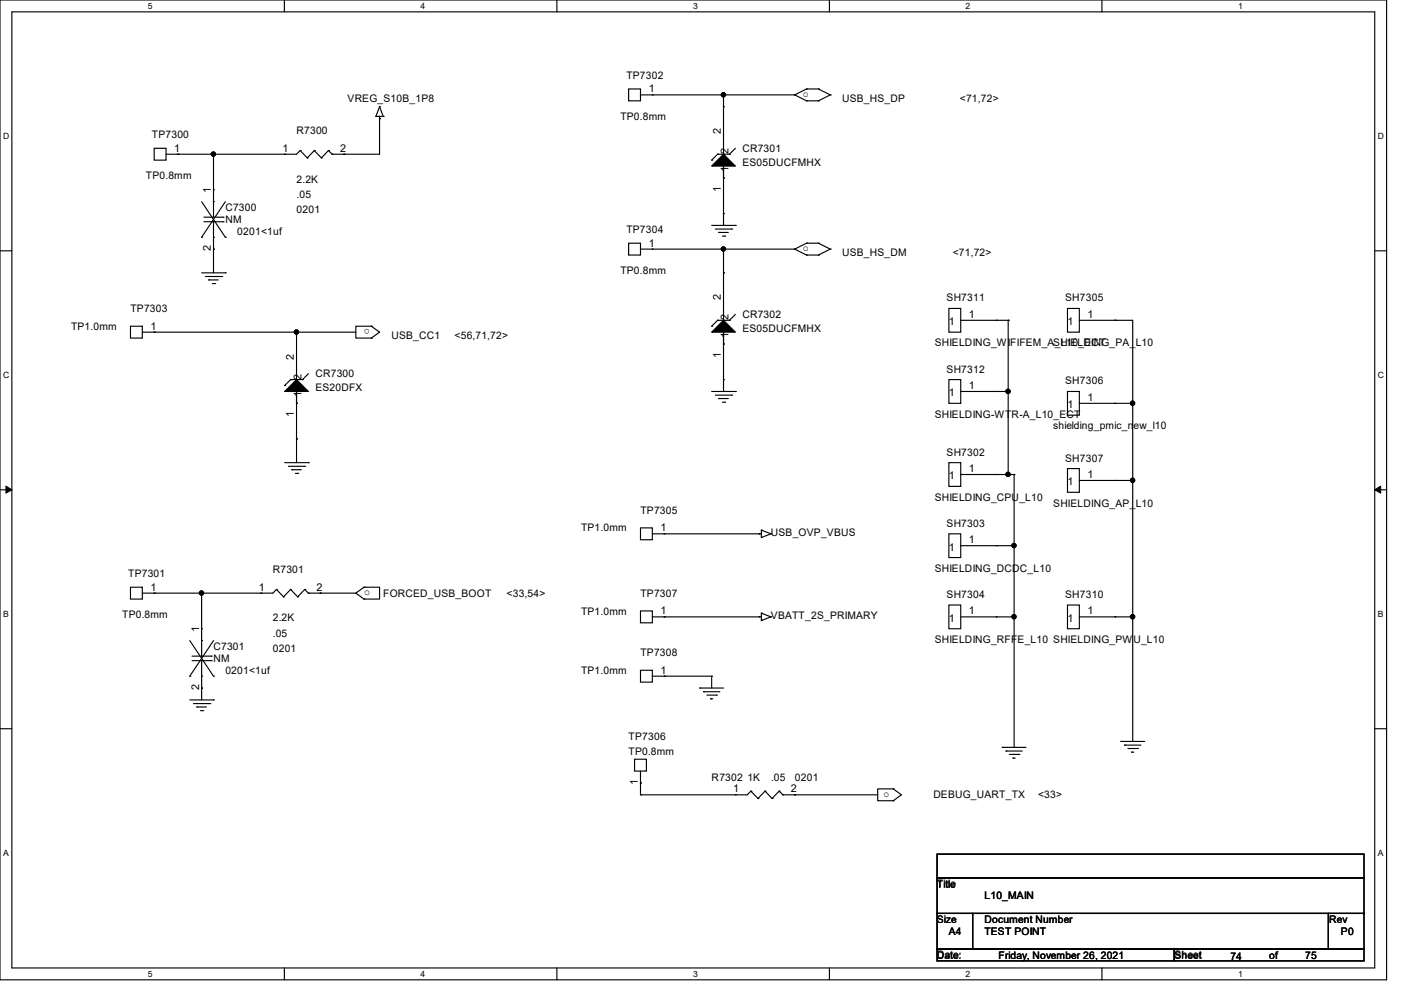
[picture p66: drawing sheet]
<svg xmlns="http://www.w3.org/2000/svg" width="210mm" height="149mm" viewBox="0 0 210 149" stroke-linecap="round" stroke-linejoin="round" font-family="sans-serif">
<defs><g id="words">
<g font-size="1.6">
<text x="93.9" y="11.8">TP7302</text>
<text x="52.1" y="15.3">VREG_S10B_1P8</text>
<text x="93" y="18">TP0.8mm</text>
<text x="97.2" y="13.8">1</text>
<text x="120.4" y="14.6">o</text>
<text x="126.2" y="15.3">USB_HS_DP</text>
<text x="143.9" y="15.3">&lt;71,72&gt;</text>
<text x="22.8" y="20.7">TP7300</text>
<text x="26.1" y="22.7">1</text>
<text x="42.3" y="22.7">1</text>
<text x="44.4" y="20.1">R7300</text>
<text x="51" y="22.7">2</text>
<text x="108.1" y="20.1" transform="rotate(-90 108.1 20.1)">2</text>
<text x="109.2" y="23.1" transform="rotate(-90 109.2 23.1)">2</text>
<text x="111.3" y="22.8">CR7301</text>
<text x="21.9" y="26.9">TP0.8mm</text>
<text x="31.6" y="29" transform="rotate(-90 31.6 29)">1</text>
<text x="44.4" y="27.4">2.2K</text>
<text x="44.4" y="29.7">.05</text>
<text x="108.1" y="28.8" transform="rotate(-90 108.1 28.8)">1</text>
<text x="109.2" y="25.8" transform="rotate(-90 109.2 25.8)">1</text>
<text x="111.3" y="24.9">ES05DUCFMHX</text>
<text x="33.8" y="31.7">C7300</text>
<text x="33.8" y="33.4">NM</text>
<text x="35.6" y="35.2">0201&lt;1uf</text>
<text x="44.4" y="32">0201</text>
<text x="93.9" y="34.9">TP7304</text>
<text x="31.6" y="37.7" transform="rotate(-90 31.6 37.7)">2</text>
<text x="93" y="41.1">TP0.8mm</text>
<text x="97.2" y="37">1</text>
<text x="120.4" y="37.7">o</text>
<text x="126.2" y="38.4">USB_HS_DM</text>
<text x="142.8" y="38.4">&lt;71,72&gt;</text>
<text x="19.6" y="46.8">TP7303</text>
<text x="108.1" y="45" transform="rotate(-90 108.1 45)">2</text>
<text x="111.3" y="47.7">CR7302</text>
<text x="141.9" y="45.2">SH7311</text>
<text x="145.2" y="47.6">1</text>
<text x="159.7" y="45.2">SH7305</text>
<text x="163" y="47.6">1</text>
<text x="10.7" y="49.4">TP1.0mm</text>
<text x="22.6" y="49.4">1</text>
<text x="44.1" y="53.9" transform="rotate(-90 44.1 53.9)">2</text>
<text x="55.5" y="49.4" transform="rotate(-180 55.5 49.4)">o</text>
<text x="58.7" y="50.9">USB_CC1</text>
<text x="68.1" y="50.9">&lt;56,71,72&gt;</text>
<text x="108.1" y="53.7" transform="rotate(-90 108.1 53.7)">1</text>
<text x="109.2" y="50.7" transform="rotate(-90 109.2 50.7)">1</text>
<text x="109.2" y="48" transform="rotate(-90 109.2 48)">2</text>
<text x="111.3" y="49.8">ES05DUCFMHX</text>
<text x="140.1" y="51.9">SHIELDING_WIFIFEM_A_L10_ECT</text>
<text x="142.2" y="48.7">1</text>
<text x="157.9" y="51.9">SHIELDING_PA_L10</text>
<text x="160" y="48.7">1</text>
<text x="45.2" y="59.6" transform="rotate(-90 45.2 59.6)">1</text>
<text x="45.2" y="56.9" transform="rotate(-90 45.2 56.9)">2</text>
<text x="47.3" y="56.6">CR7300</text>
<text x="47.3" y="58.7">ES20DFX</text>
<text x="141.9" y="55.8">SH7312</text>
<text x="142.2" y="59.4">1</text>
<text x="145.2" y="58.3">1</text>
<text x="159.7" y="57.6">SH7306</text>
<text x="44.1" y="62.6" transform="rotate(-90 44.1 62.6)">1</text>
<text x="140.1" y="62.6">SHIELDING-WTR-A_L10_ECT</text>
<text x="157.9" y="64.4">shielding_pmic_new_l10</text>
<text x="160" y="61.2">1</text>
<text x="163" y="60.1">1</text>
<text x="141.9" y="68.3">SH7302</text>
<text x="142.2" y="71.8">1</text>
<text x="145.2" y="70.7">1</text>
<text x="159.7" y="69.2">SH7307</text>
<text x="163" y="71.6">1</text>
<text x="96" y="77">TP7305</text>
<text x="140.1" y="75">SHIELDING_CPU_L10</text>
<text x="157.9" y="75.9">SHIELDING_AP_L10</text>
<text x="160" y="72.7">1</text>
<text x="87.1" y="79.7">TP1.0mm</text>
<text x="99" y="79.6">1</text>
<text x="115.6" y="80.4">USB_OVP_VBUS</text>
<text x="141.9" y="78.9">SH7303</text>
<text x="142.2" y="82.5">1</text>
<text x="145.2" y="81.4">1</text>
<text x="19.2" y="86.4">TP7301</text>
<text x="22.6" y="88.5">1</text>
<text x="38.8" y="88.5">1</text>
<text x="40.9" y="85.9">R7301</text>
<text x="47.5" y="88.5">2</text>
<text x="54.6" y="89.2">o</text>
<text x="57.4" y="89.4">FORCED_USB_BOOT</text>
<text x="75.9" y="89.4">&lt;33,54&gt;</text>
<text x="96" y="89.4">TP7307</text>
<text x="140.1" y="85.7">SHIELDING_DCDC_L10</text>
<text x="141.9" y="89.6">SH7304</text>
<text x="159.7" y="89.6">SH7310</text>
<text x="18.3" y="92.6">TP0.8mm</text>
<text x="29.8" y="94.8" transform="rotate(-90 29.8 94.8)">1</text>
<text x="40.9" y="93.1">2.2K</text>
<text x="40.9" y="95.5">.05</text>
<text x="87.1" y="92.1">TP1.0mm</text>
<text x="99" y="92.1">1</text>
<text x="115.6" y="92.8">VBATT_2S_PRIMARY</text>
<text x="142.2" y="93.2">1</text>
<text x="145.2" y="92.1">1</text>
<text x="160" y="93.2">1</text>
<text x="163" y="92.1">1</text>
<text x="32" y="97.4">C7301</text>
<text x="32" y="99.2">NM</text>
<text x="33.8" y="101">0201&lt;1uf</text>
<text x="40.9" y="97.7">0201</text>
<text x="87.1" y="101">TP1.0mm</text>
<text x="96" y="98.3">TP7308</text>
<text x="99" y="101">1</text>
<text x="140.1" y="96.4">SHIELDING_RFFE_L10 SHIELDING_PWU_L10</text>
<text x="29.8" y="103.5" transform="rotate(-90 29.8 103.5)">2</text>
<text x="94.2" y="111">TP7306</text>
<text x="94.2" y="113.1">TP0.8mm</text>
<text x="95.6" y="117.7" transform="rotate(-90 95.6 117.7)">1</text>
<text x="106.7" y="117">R7302 1K</text>
<text x="109.9" y="118.7">1</text>
<text x="115.6" y="117">.05</text>
<text x="118.6" y="118.7">2</text>
<text x="119.1" y="117">0201</text>
<text x="132.5" y="119.5">o</text>
<text x="139.9" y="119.7">DEBUG_UART_TX</text>
<text x="155.6" y="119.7">&lt;33&gt;</text>
<text x="140.4" y="133">Title</text>
<text x="147.6" y="134.8">L10_MAIN</text>
<text x="140.4" y="138.3">Size</text>
<text x="140.4" y="143.7">Date:</text>
<text x="142.2" y="140.1">A4</text>
<text x="147.6" y="138.3">Document Number</text>
<text x="147.6" y="140.1">TEST POINT</text>
<text x="149.7" y="143.7">Friday, November 26, 2021</text>
<text x="176.1" y="143.7">Sheet</text>
<text x="184.4" y="143.8">74</text>
<text x="190.2" y="143.7">of</text>
<text x="195.7" y="143.7">75</text>
<text x="199.2" y="138.3">Rev</text>
<text x="201" y="140.1">P0</text>
</g>
<g font-size="1.3">
<text x="22.2" y="1.3">5</text>
<text x="63" y="1.3">4</text>
<text x="103.9" y="1.3">3</text>
<text x="144.7" y="1.3">2</text>
<text x="185.6" y="1.3">1</text>
<text x=".5" y="20.8">D</text>
<text x="206.5" y="20.8">D</text>
<text x=".5" y="56.6">C</text>
<text x="206.5" y="56.6">C</text>
<text x=".5" y="92.5">B</text>
<text x="206.5" y="92.5">B</text>
<text x=".5" y="128.3">A</text>
<text x="206.5" y="128.3">A</text>
<text x="22.2" y="146.4">5</text>
<text x="63" y="146.4">4</text>
<text x="103.9" y="146.4">3</text>
<text x="144.7" y="146.4">2</text>
<text x="185.6" y="146.4">1</text>
</g>
</g></defs>
<path d="M0 0h207.9v146.9h-207.9zM1.8 1.8h204.3v143.3h-204.3z" fill="none" stroke="#000" stroke-width=".17"/>
<g fill="#fff">
<path d="M22.2 .2h.7v1.4h-.7z"/>
<path d="M22.2 145.2h.7v1.4h-.7z"/>
</g>
<path d="M42.6 0v1.8M42.6 145.1v1.8" fill="none" stroke="#000" stroke-width=".17"/>
<g fill="#fff">
<path d="M63 .2h.7v1.4h-.7z"/>
<path d="M63 145.2h.7v1.4h-.7z"/>
</g>
<path d="M83.5 0v1.8M83.5 145.1v1.8" fill="none" stroke="#000" stroke-width=".17"/>
<g fill="#fff">
<path d="M103.9 .2h.7v1.4h-.7z"/>
<path d="M103.9 145.2h.7v1.4h-.7z"/>
</g>
<path d="M124.3 0v1.8M124.3 145.1v1.8" fill="none" stroke="#000" stroke-width=".17"/>
<g fill="#fff">
<path d="M144.7 .2h.7v1.4h-.7z"/>
<path d="M144.7 145.2h.7v1.4h-.7z"/>
</g>
<path d="M165.2 0v1.8M165.2 145.1v1.8" fill="none" stroke="#000" stroke-width=".17"/>
<g fill="#fff">
<path d="M185.6 .2h.7v1.4h-.7z"/>
<path d="M185.6 145.2h.7v1.4h-.7z"/>
<path d="M.5 19.7h.9v1.4h-.9z"/>
<path d="M206.5 19.7h.9v1.4h-.9z"/>
<path d="M.5 55.5h.9v1.4h-.9z"/>
<path d="M206.5 55.5h.9v1.4h-.9z"/>
</g>
<path d="M0 37.6h1.8M206.1 37.6h1.8" fill="none" stroke="#000" stroke-width=".17"/>
<g fill="#fff">
<path d="M.5 91.3h.8v1.4h-.8z"/>
<path d="M206.5 91.3h.8v1.4h-.8z"/>
</g>
<path d="M0 73.4h1.8M206.1 73.4h1.8" fill="none" stroke="#000" stroke-width=".17"/>
<path d="M.9 72.9l.9 .5-.9 .5zM206.1 73.4l.9-.5v1z" fill="#000" stroke="#000" stroke-width=".15"/>
<g fill="#fff">
<path d="M.5 127.1h.8v1.4h-.8z"/>
<path d="M206.5 127.1h.8v1.4h-.8z"/>
</g>
<g fill="none" stroke="#000" stroke-width=".17">
<path d="M56.3 17.4h.1M56.3 17.4h1.1M56.9 16l.5 1.4M56.9 17.8h.1M56.9 16h.1M56.9 17.4v5.7h-7.1M56.9 16l-.6 1.4M57.4 17.4h.1M94.2 13.3h1.8v1.8h-1.8zM96 14.2h23.1M97.8 14.2h.1M108.5 16h.1"/>
<path d="M108.5 14.2h.1M108.5 14.2v8.9M119.1 14.2h.1M119.1 14.2l1.8 .9M120.9 13.3l-1.8 .9M120.9 13.3h.1M120.9 15.1h.1M120.9 13.3h1.8M120.9 15.1h1.8M122.7 13.3h.1M122.7 15.1h.1M122.7 13.3l1.8 .9"/>
<path d="M124.5 14.2h.1M124.5 14.2l-1.8 .9M23.1 22.2h1.8v1.8h-1.8zM26.7 23.1h.1M30.2 35.6h.1M30.2 30.2l3.6 5.4M30.6 32.6h2.8M30.6 33.2h2.8M32 30.2h.1M32 35.6h.1M32 28.4h.1M32 37.3h.1"/>
<path d="M32 33.2v7.7M32 23.1h.1M32 23.1v9.5M33.4 32.6h.1M33.4 33.2h.1M33.8 35.6h.1M33.8 30.2l-3.6 5.4M42.7 23.1h.1M45 22.6h.1M45 22.6l1.1 1.1M45 22.6l-.6 .5h-19.5M46.1 23.7h.1"/>
<path d="M47.1 22.6h.1M47.1 22.6l-1 1.1M47.1 22.6l1.1 1.1M48.2 23.7h.1M49.2 22.6h.1M49.2 22.6l-1 1.1M49.2 22.6l.6 .5M49.8 23.1h.1M51.6 23.1h.1M94.2 36.4h1.8v1.8h-1.8zM96 37.3h23.1M97.8 37.3h.1"/>
<path d="M106.7 24h.1M106.7 33.8h3.5M107.2 34.3h2.5M107.6 23.1h1.7M107.6 23.1h.1M107.6 23.1l-.9 .9M107.7 34.8h.1M107.7 34.8h1.5M108.3 35.4h.3M108.5 23.1h.1M108.5 26.7h.1M108.5 32h.1"/>
<path d="M108.5 37.3h.1M108.5 33.8h.1M108.5 24.9v8.9M108.5 37.3v10.7M108.6 35.4h.1M109.3 23.1h.1M109.7 34.3h.1M110.2 33.8h.1M110.2 22.2l-.9 .9M119.1 37.3h.1M119.1 37.3l1.8 .9M120.9 36.4l-1.8 .9"/>
<path d="M120.9 36.4h.1M120.9 38.2h.1M120.9 36.4h1.8M120.9 38.2h1.8M122.7 36.4h.1M122.7 38.2h.1M122.7 36.4l1.8 .9M124.5 37.3h.1M124.5 37.3l-1.8 .9M19.6 48.9h1.7v1.8h-1.7zM21.3 49.8h32M23.1 49.8h.1"/>
<path d="M30.2 40.9h3.6M30.8 41.4h2.4M31.3 42h.1M31.3 42h1.4M31.8 42.5h.4M32.2 42.5h.1M33.2 41.4h.1M33.8 40.9h.1M42.7 57.8h.1M43.6 56.9h.1M43.6 56.9l-.9 .9M43.6 56.9h1.7"/>
<path d="M44.4 56.9h.1M44.4 49.8h.1M44.4 49.8v7.1M44.4 58.7v10.6M45.3 56.9h.1M46.2 56l-.9 .9M55.7 48.9l1.2 .9-1.2 .9M55.7 50.7h.1M55.7 48.9h.1M55.7 48.9h-2.4v1.8h2.4M106.7 48.9h.1M106.7 58.7h3.5"/>
<path d="M107.2 59.2h2.5M107.6 48h1.7M107.6 48h.1M107.6 48l-.9 .9M107.7 59.7h.1M107.7 59.7h1.5M108.5 48h.1M108.5 51.6h.1M108.5 40.9h.1M108.5 56.9h.1M108.5 58.7h.1M108.5 49.8v8.9"/>
<path d="M109.3 48h.1M109.7 59.2h.1M110.2 58.7h.1M110.2 47.1l-.9 .9M142.2 46.2h1.8v3.6h-1.8zM142.2 56.9h1.8v3.6h-1.8zM144 58.7h7.1M144 48h7.1M149.4 48h.1M149.4 58.7h.1M151.1 48h.1M151.1 58.7h.1"/>
<path d="M151.1 48v23.1M160 46.2h1.8v3.6h-1.8zM160 58.7h1.8v3.5h-1.8zM161.8 48h8v63.1M167.1 48h.1M42.7 69.3h3.5M43.2 69.9h2.5M43.7 70.4h1.5M43.7 70.4h.1M44.3 71h.3M44.4 60.5h.1M44.4 65.8h.1"/>
<path d="M44.6 71h.1M45.7 69.9h.1M46.2 69.3h.1M96 79.1h1.8v1.8h-1.8zM108.3 60.3h.3M108.6 60.3h.1M114.1 79.5h.1M114.1 79.5v1.1M114.1 79.5l1.5 .5M142.2 69.3h1.8v3.6h-1.8zM144 71.1h8M149.4 71.1h.1"/>
<path d="M151.1 71.1h.1M152 71.1h.1M152 71.1v40.9M160 70.2h1.8v3.6h-1.8zM161.8 60.5h8M161.8 72h8M167.1 60.5h.1M167.1 72h.1M169.8 60.5h.1M169.8 72h.1M19.6 88h1.7v1.8h-1.7zM23.1 88.9h.1"/>
<path d="M28.4 96l3.6 5.3M28.8 98.3h2.9M28.8 99h2.9M30.2 96h.1M30.2 94.2h.1M30.2 99v5.9M30.2 88.9h.1M30.2 88.9v9.4M31.7 98.3h.1M31.7 99h.1M32 96l-3.6 5.3M39.1 88.9h.1"/>
<path d="M41.4 88.3l-.5 .6h-19.6M41.4 88.3h.1M41.4 88.3l1.1 1.2M42.5 89.5h.1M43.6 88.3h.1M43.6 88.3l-1.1 1.2M43.6 88.3l1 1.2M44.6 89.5h.1M45.7 88.3h.1M45.7 88.3l.5 .6M45.7 88.3l-1.1 1.2M46.2 88.9h.1"/>
<path d="M46.2 88.9h7.1M48 88.9h.1M53.3 88.9l1.3 .9M54.6 88h.1M54.6 89.8h.1M54.6 88h2.3v1.8h-2.3M54.6 88l-1.3 .9M96 91.6h1.8v1.7h-1.8zM97.8 80h16.3M97.8 92.5h16.3M99.6 80h.1M99.6 92.5h.1"/>
<path d="M113.8 92.5h.1M113.8 80h.1M114.1 93h.1M114.1 91.9h.1M114.1 91.9v1.1M114.1 91.9l1.5 .6M114.1 80.6h.1M115.6 92.5l-1.5 .5M115.6 92.5h.1M115.6 80h.1M115.6 80l-1.5 .6M142.2 90.7h1.8v3.5h-1.8z"/>
<path d="M142.2 80h1.8v3.6h-1.8zM144 92.5h8M144 81.8h8M149.4 92.5h.1M149.4 81.8h.1M152 81.8h.1M152 92.5h.1M160 90.7h1.8v3.5h-1.8zM161.8 92.5h8M167.1 92.5h.1M169.8 92.5h.1M0 109.2h1.8"/>
<path d="M28.4 101.3h.1M28.4 104.9h3.6M29 105.5h2.5M29.5 106h.1M29.5 106h1.4M30.1 106.5h.3M30.2 101.3h.1M30.2 103.1h.1M30.4 106.5h.1M31.5 105.5h.1M32 101.3h.1M32 104.9h.1"/>
<path d="M95.1 113.8h1.8v1.8h-1.8zM96 117.3h.1M96 119.1h.1M96 115.6v3.5M96 100.5h1.8v1.7h-1.8zM97.8 101.3h8.9M99.6 101.3h.1M104.9 103.1h.1M104.9 103.1h3.6M105.5 103.7h2.4M105.5 103.7h.1M106 104.2h1.4"/>
<path d="M106.5 104.7h.3M106.5 104.7h.1M106.7 101.3h.1M106.7 101.3v1.8M107.4 104.2h.1M110.2 119.1h.1M112.6 118.6h.1M112.6 118.6l1 1.1M112.6 118.6l-.6 .5h-16M113.6 119.7h.1M114.7 118.6h.1M114.7 118.6l-1.1 1.1"/>
<path d="M114.7 118.6l1 1.1M115.7 119.7h.1M116.8 118.6h.1M116.8 118.6l.5 .5M116.8 118.6l-1.1 1.1M117.3 119.1h.1M117.3 119.1h14.3M119.1 119.1h.1M133.9 118.2h.1M133.9 118.2h-2.3v1.8h2.3M133.9 118.2l1.2 .9-1.2 .9M150.2 112h3.6"/>
<path d="M150.2 112h.1M150.8 112.6h2.4M150.8 112.6h.1M151.3 113.1h1.4M151.8 113.6h.4M151.8 113.6h.1M152 112h.1M152.7 113.1h.1M168 111.1h3.6M168 111.1h.1M168.6 111.7h2.4M168.6 111.7h.1"/>
<path d="M169.1 112.2h1.4M169.6 112.7h.4M169.6 112.7h.1M169.8 111.1h.1M170.5 112.2h.1M206.1 109.2h1.8M133.9 120h.1M140.5 128h64v3.6h-64zM140.5 131.6h64v5.3h-64zM140.5 136.9h5.3v5.3h-5.3zM145.8 136.9h53.3v5.3h-53.3zM199.1 136.9h5.4v5.3h-5.4z"/>
<path d="M140.5 142.2h35.5v1.8h-35.5zM176 142.2h28.5v1.8h-28.5z"/>
</g>
<g fill="#000" stroke="#000" stroke-width=".17">
<path d="M106.7 24.9l1.8-1.8 1.7 1.8zM42.7 58.7l1.7-1.8 1.8 1.8zM106.7 49.8l1.8-1.8 1.7 1.8z"/>
<circle cx="108.4" cy="14.2" r=".32"/>
<circle cx="32" cy="23.1" r=".32"/>
<circle cx="108.4" cy="37.3" r=".32"/>
<circle cx="44.4" cy="49.8" r=".32"/>
<circle cx="151.1" cy="58.7" r=".32"/>
<circle cx="151.1" cy="71.1" r=".32"/>
<circle cx="169.8" cy="72" r=".32"/>
<circle cx="169.8" cy="60.4" r=".32"/>
<circle cx="30.2" cy="88.9" r=".32"/>
<circle cx="152" cy="92.4" r=".32"/>
<circle cx="152" cy="81.8" r=".32"/>
<circle cx="169.8" cy="92.4" r=".32"/>
</g>
<use href="#words"/>
</svg>
